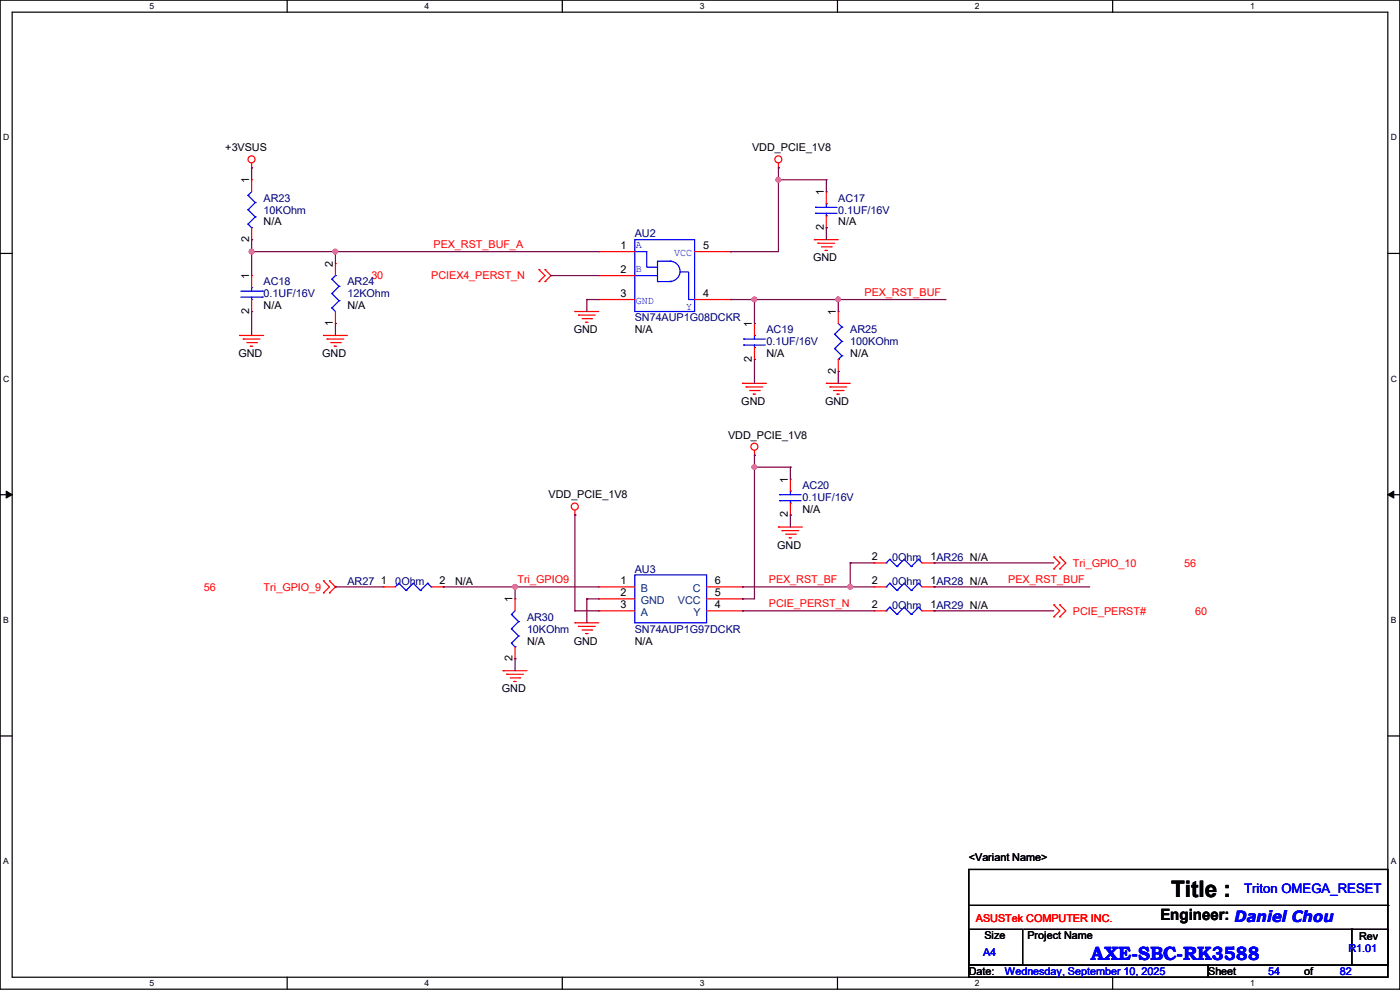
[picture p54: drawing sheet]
<svg xmlns="http://www.w3.org/2000/svg" width="297mm" height="210mm" viewBox="0 0 297 210" stroke-linecap="round" stroke-linejoin="round" font-family="sans-serif">
<defs><g id="words">
<text font-size="4.8" x="248.5" y="190.2">Title :</text>
<text font-size="4.1" fill="#00f" x="231.4" y="203.7">AXE-SBC-RK3588</text>
<text font-size="3.3" x="246.2" y="195.2">Engineer: Daniel Chou</text>
<text font-size="2.8" fill="#00f" x="263.9" y="189.5">Triton OMEGA_RESET</text>
<g font-size="2.3">
<text x="47.8" y="32.1">+3VSUS</text>
<text x="159.6" y="32.1">VDD_PCIE_1V8</text>
<text x="52.8" y="38.9" transform="rotate(-90 52.8 38.9)">1</text>
<text x="174.8" y="41.4" transform="rotate(-90 174.8 41.4)">1</text>
<text x="55.9" y="47.8">N/A</text>
<text x="177.8" y="47.8">N/A</text>
<text x="52.8" y="51.4" transform="rotate(-90 52.8 51.4)">2</text>
<text x="131.6" y="52.8">1</text>
<text x="149.1" y="52.8">5</text>
<text x="174.8" y="48.8" transform="rotate(-90 174.8 48.8)">2</text>
<text x="52.8" y="59.2" transform="rotate(-90 52.8 59.2)">1</text>
<text x="70.6" y="56.7" transform="rotate(-90 70.6 56.7)">2</text>
<text x="131.6" y="57.9">2</text>
<text x="172.5" y="55.5">GND</text>
<text x="55.9" y="65.6">N/A</text>
<text x="73.7" y="65.6">N/A</text>
<text x="131.6" y="63">3</text>
<text x="149.1" y="63">4</text>
<text x="52.8" y="66.6" transform="rotate(-90 52.8 66.6)">2</text>
<text x="70.6" y="69.1" transform="rotate(-90 70.6 69.1)">1</text>
<text x="121.7" y="70.7">GND</text>
<text x="134.7" y="70.7">N/A</text>
<text x="159.5" y="69.4" transform="rotate(-90 159.5 69.4)">1</text>
<text x="177.3" y="66.8" transform="rotate(-90 177.3 66.8)">1</text>
<text x="50.6" y="75.8">GND</text>
<text x="68.4" y="75.8">GND</text>
<text x="159.5" y="76.8" transform="rotate(-90 159.5 76.8)">2</text>
<text x="162.6" y="75.8">N/A</text>
<text x="180.4" y="75.8">N/A</text>
<text x="177.3" y="79.3" transform="rotate(-90 177.3 79.3)">2</text>
<text x="157.3" y="85.9">GND</text>
<text x="175.1" y="85.9">GND</text>
<text x="154.5" y="93">VDD_PCIE_1V8</text>
<text x="116.4" y="105.7">VDD_PCIE_1V8</text>
<text x="167.1" y="102.4" transform="rotate(-90 167.1 102.4)">1</text>
<text x="167.1" y="109.8" transform="rotate(-90 167.1 109.8)">2</text>
<text x="170.2" y="108.8">N/A</text>
<text x="164.9" y="116.4">GND</text>
<text x="185" y="118.9">2</text>
<text x="197.4" y="118.9">1AR26 N/A</text>
<text x="80.8" y="124">1</text>
<text x="93.3" y="124">2</text>
<text x="96.6" y="124">N/A</text>
<text x="131.6" y="124">1</text>
<text x="151.7" y="124">6</text>
<text x="185" y="124">2</text>
<text x="197.4" y="124">1AR28 N/A</text>
<text x="108.7" y="127.8" transform="rotate(-90 108.7 127.8)">1</text>
<text x="131.6" y="126.5">2</text>
<text x="131.6" y="129">3</text>
<text x="151.7" y="126.5">5</text>
<text x="151.7" y="129">4</text>
<text x="185" y="129">2</text>
<text x="197.4" y="129">1AR29 N/A</text>
<text x="111.8" y="136.7">N/A</text>
<text x="121.7" y="136.7">GND</text>
<text x="134.7" y="136.7">N/A</text>
<text x="108.7" y="140.3" transform="rotate(-90 108.7 140.3)">2</text>
<text x="106.5" y="146.9">GND</text>
<text x="205.5" y="182.7">&lt;Variant Name&gt;</text>
<text x="208.8" y="199.2">Size</text>
<text x="218" y="199.2">Project Name</text>
<text x="288.3" y="199.5">Rev</text>
<text x="205.5" y="206.8">Date:</text>
<text x="256.3" y="206.8">Sheet</text>
<text x="276.7" y="206.8">of</text>
</g>
<g font-size="2.3" fill="#000080">
<text x="55.9" y="42.8">AR23</text>
<text x="55.9" y="45.3">10KOhm</text>
<text x="177.8" y="42.8">AC17</text>
<text x="177.8" y="45.3">0.1UF/16V</text>
<text x="134.7" y="50.4">AU2</text>
<text x="55.9" y="60.5">AC18</text>
<text x="55.9" y="63.1">0.1UF/16V</text>
<text x="73.7" y="60.5">AR24</text>
<text x="73.7" y="63.1">12KOhm</text>
<text x="134.7" y="68.2">SN74AUP1G08DCKR</text>
<text x="162.6" y="70.7">AC19</text>
<text x="180.4" y="70.7">AR25</text>
<text x="162.6" y="73.2">0.1UF/16V</text>
<text x="180.4" y="73.2">100KOhm</text>
<text x="170.2" y="103.7">AC20</text>
<text x="170.2" y="106.3">0.1UF/16V</text>
<text x="189.3" y="119">0Ohm</text>
<text x="73.7" y="124">AR27</text>
<text x="83.9" y="124">0Ohm</text>
<text x="134.7" y="121.5">AU3</text>
<text x="189.3" y="124">0Ohm</text>
<text x="111.8" y="131.7">AR30</text>
<text x="189.3" y="129.1">0Ohm</text>
<text x="111.8" y="134.2">10KOhm</text>
<text x="134.7" y="134.2">SN74AUP1G97DCKR</text>
</g>
<g font-size="2.3" fill="#f00">
<text x="92" y="52.7">PEX_RST_BUF_A</text>
<text x="78.8" y="59.3">30</text>
<text x="91.5" y="59.3">PCIEX4_PERST_N</text>
<text x="183.4" y="62.8">PEX_RST_BUF</text>
<text x="43.2" y="125.3">56</text>
<text x="55.9" y="125.3">Tri_GPIO_9</text>
<text x="109.8" y="123.8">Tri_GPIO9</text>
<text x="163.1" y="123.8">PEX_RST_BF</text>
<text x="213.9" y="123.8">PEX_RST_BUF</text>
<text x="227.6" y="120.2">Tri_GPIO_10</text>
<text x="251.2" y="120.2">56</text>
<text x="163.1" y="128.9">PCIE_PERST_N</text>
<text x="227.6" y="130.4">PCIE_PERST#</text>
<text x="253.5" y="130.4">60</text>
<text x="207.1" y="195.7">ASUSTek COMPUTER INC.</text>
</g>
<g font-size="2.3" fill="#00f">
<text x="134.9" y="52.7">A</text>
<text x="134.9" y="57.8">B</text>
<text x="143" y="54.2">VCC</text>
<text x="134.9" y="64.4">GND</text>
<text x="145.6" y="65.7">Y</text>
<text x="208.6" y="202.8">A4</text>
<text x="286" y="202">R1.01</text>
<text x="213.2" y="206.8">Wednesday, September 10, 2025</text>
<text x="269" y="206.8">54</text>
<text x="284.3" y="206.8">82</text>
</g>
<g font-size="2.3" fill="#004080">
<text x="135.9" y="125.6">B</text>
<text x="147" y="125.6">C</text>
<text x="135.9" y="128.1">GND</text>
<text x="135.9" y="130.6">A</text>
<text x="143.8" y="128.1">VCC</text>
<text x="147.2" y="130.6">Y</text>
</g>
<g font-size="1.8">
<text x="31.7" y="1.9">5</text>
<text x="90.1" y="1.9">4</text>
<text x="148.5" y="1.9">3</text>
<text x="206.8" y="1.9">2</text>
<text x="265.2" y="1.9">1</text>
<text x=".7" y="29.8">D</text>
<text x="295.1" y="29.8">D</text>
<text x=".7" y="80.9">C</text>
<text x="295.1" y="80.9">C</text>
<text x=".7" y="132.1">B</text>
<text x="295.1" y="132.1">B</text>
<text x=".7" y="183.3">A</text>
<text x="295.1" y="183.3">A</text>
<text x="31.7" y="209.2">5</text>
<text x="90.1" y="209.2">4</text>
<text x="148.5" y="209.2">3</text>
<text x="206.8" y="209.2">2</text>
<text x="265.2" y="209.2">1</text>
</g>
</g></defs>
<path d="M0 0h297v209.8h-297zM2.6 2.6h291.8v204.7h-291.8z" fill="none" stroke="#000" stroke-width=".25"/>
<g fill="#fff">
<path d="M31.7 .3h1v2h-1z"/>
<path d="M31.7 207.6h1v1.9h-1z"/>
</g>
<path d="M60.9 0v2.6M60.9 207.3v2.5" fill="none" stroke="#000" stroke-width=".25"/>
<g fill="#fff">
<path d="M90.1 .3h1v2h-1z"/>
<path d="M90.1 207.6h1v1.9h-1z"/>
</g>
<path d="M119.3 0v2.6M119.3 207.3v2.5" fill="none" stroke="#000" stroke-width=".25"/>
<g fill="#fff">
<path d="M148.5 .3h.9v2h-.9z"/>
<path d="M148.5 207.6h.9v1.9h-.9z"/>
</g>
<path d="M177.7 0v2.6M177.7 207.3v2.5" fill="none" stroke="#000" stroke-width=".25"/>
<g fill="#fff">
<path d="M206.8 .3h1v2h-1z"/>
<path d="M206.8 207.6h1v1.9h-1z"/>
</g>
<path d="M236.1 0v2.6M236.1 207.3v2.5" fill="none" stroke="#000" stroke-width=".25"/>
<g fill="#fff">
<path d="M265.2 .3h1v2h-1z"/>
<path d="M265.2 207.6h1v1.9h-1z"/>
<path d="M.7 28.2h1.2v1.9h-1.2z"/>
<path d="M295.1 28.2h1.2v1.9h-1.2z"/>
<path d="M.7 79.3h1.2v2h-1.2z"/>
<path d="M295.1 79.3h1.2v2h-1.2z"/>
</g>
<path d="M0 53.8h2.6M294.4 53.8h2.6" fill="none" stroke="#000" stroke-width=".25"/>
<g fill="#fff">
<path d="M.7 130.5h1.2v2h-1.2z"/>
<path d="M295.1 130.5h1.1v2h-1.1z"/>
</g>
<path d="M0 104.9h2.6M294.4 104.9h2.6" fill="none" stroke="#000" stroke-width=".25"/>
<path d="M1.3 104.2l1.3 .7-1.3 .8zM294.4 104.9l1.3-.7v1.5z" fill="#000" stroke="#000" stroke-width=".21"/>
<g fill="#fff">
<path d="M.7 181.7h1.2v2h-1.2z"/>
<path d="M295.1 181.7h1.1v2h-1.1z"/>
</g>
<path d="M0 156.1h2.6M294.4 156.1h2.6M205.5 184.4h88.9v20.4h-88.9zM205.5 197.1h11.5v7.7h-11.5zM205.5 192.1h88.9M217.2 197.1h69.6M286.8 197.1h7.6v7.7h-7.6zM286.8 197.1h.1M294.4 192.1h.1M205.5 204.8h50.8v2.5h-50.8zM256.3 204.8h38.1v2.5h-38.1z" fill="none" stroke="#000" stroke-width=".25"/>
<g fill="none" stroke="#f00" stroke-width=".25">
<path d="M53.4 35.6h.1M53.4 38.1h.1M53.4 34.6v1M53.4 38.1v2.6M165.1 35.6h.1M165.1 34.6v1M53.4 50.8h.1M53.4 58.5h.1M53.4 48.3v2.5M53.4 58.5v2.5M71.2 55.9h.1M71.2 55.9v2.6"/>
<path d="M114.3 57.2h.1M114.3 59.7h.1M114.3 57.2l1.3 1.3-1.3 1.2M115.6 59.7h.1M115.6 57.2h.1M115.6 57.2l1.3 1.3-1.3 1.2M127 53.4h.1M127 58.5h.1M127 53.4h7.7M127 58.5h7.7M147.4 53.4h7.6M155 53.4h.1"/>
<path d="M172.8 50.8h.1M172.8 50.8h5M173.5 51.6h.1M173.5 51.6h3.6M174.3 52.4h2M175 53.1h.1M175 53.1h.6M175.3 40.7h.1M175.3 48.3h.1M175.3 40.7v2.5M175.3 45.8v2.5M176.3 52.4h.1"/>
<path d="M50.8 71.2h.1M50.8 71.2h5.1M51.6 71.9h.1M51.6 71.9h3.6M52.4 72.7h2M53.1 73.4h.1M53.1 73.4h.5M53.4 66.1h.1M53.4 63.5v2.6M54.4 72.7h.1M68.6 71.2h.1M68.6 71.2h5.1"/>
<path d="M69.4 71.9h.1M69.4 71.9h3.5M70.1 72.7h2.1M70.9 73.4h.1M70.9 73.4h.5M71.2 68.6h.1M71.2 66.1v2.5M72.2 72.7h.1M122 66.1h.1M122 66.1h5M122.7 66.8h.1M122.7 66.8h3.6"/>
<path d="M123.5 67.6h2M124.2 68.4h.1M124.2 68.4h.6M125.5 67.6h.1M127 63.5h.1M127 63.5h7.7M147.4 63.5h7.6M155 63.5h.1M160.1 68.6h.1M160.1 76.2h.1M160.1 68.6v2.6M160.1 73.7v2.5"/>
<path d="M177.8 66.1h.1M177.8 78.8h.1M177.8 66.1v2.5M177.8 76.2v2.6M157.5 81.3h.1M157.5 81.3h5.1M158.3 82.1h.1M158.3 82.1h3.5M159 82.8h2.1M159.8 83.6h.1M159.8 83.6h.5M160.1 96.6h.1"/>
<path d="M160.1 95.5v1.1M161.1 82.8h.1M175.3 81.3h.1M175.3 81.3h5.1M176.1 82.1h.1M176.1 82.1h3.5M176.8 82.8h2.1M177.6 83.6h.1M177.6 83.6h.5M178.9 82.8h.1M122 109.3h.1M122 108.2v1.1"/>
<path d="M165.1 111.8h.1M165.1 111.8h5.1M165.9 112.6h.1M165.9 112.6h3.6M166.7 113.3h2M167.4 114.1h.1M167.4 114.1h.5M167.7 101.6h.1M167.7 109.3h.1M167.7 101.6v2.6M167.7 106.7v2.6M168.7 113.3h.1"/>
<path d="M185.5 119.4h.1M185.5 119.4h2.5M195.6 119.4h2.6M198.2 119.4h.1M223.6 118.2h.1M223.6 118.2l1.2 1.2-1.2 1.3M224.8 118.2h.1M224.8 118.2l1.3 1.2-1.3 1.3M68.6 123.2h.1M68.6 125.8h.1M68.6 123.2l1.3 1.3-1.3 1.3M69.9 125.8h.1"/>
<path d="M69.9 123.2h.1M69.9 123.2l1.3 1.3-1.3 1.3M81.3 124.5h.1M81.3 124.5h2.6M91.5 124.5h2.5M94 124.5h.1M109.3 127h.1M109.3 139.7h.1M109.3 127v2.6M109.3 137.2v2.5M122 132.1h.1M122 132.1h5"/>
<path d="M122.7 132.9h.1M122.7 132.9h3.6M123.5 133.6h2M124.2 134.4h.1M124.2 134.4h.6M125.5 133.6h.1M127 124.5h.1M127 127h.1M127 129.6h.1M127 124.5h7.7M127 127h7.7M127 129.6h7.7"/>
<path d="M149.9 124.5h7.6M149.9 127h7.6M149.9 129.6h7.6M157.5 124.5h.1M157.5 127h.1M157.5 129.6h.1M185.5 124.5h.1M185.5 129.6h.1M185.5 124.5h2.5M185.5 129.6h2.5M195.6 124.5h2.6M195.6 129.6h2.6"/>
<path d="M198.2 124.5h.1M198.2 129.6h.1M223.6 120.7h.1M223.6 130.9h.1M223.6 128.3h.1M223.6 128.3l1.2 1.3-1.2 1.3M224.8 120.7h.1M224.8 130.9h.1M224.8 128.3h.1M224.8 128.3l1.3 1.3-1.3 1.3M106.7 142.3h.1M106.7 142.3h5.1"/>
<path d="M107.5 143h.1M107.5 143h3.5M108.2 143.8h2.1M109 144.6h.1M109 144.6h.5M110.3 143.8h.1"/>
<circle cx="53.4" cy="33.8" r=".74"/>
<circle cx="165.1" cy="33.8" r=".74"/>
<circle cx="160" cy="94.8" r=".74"/>
<circle cx="121.9" cy="107.5" r=".74"/>
</g>
<g fill="none" stroke="#00f" stroke-width=".25">
<path d="M52.6 47.5h.1M52.6 41.4h.1M52.6 44.5h.1M52.6 47.5l.8 .8M52.6 44.5l1.5 1.5M52.6 41.4l1.5 1.6M53.4 48.3h.1M53.4 40.7l-.8 .7M54.1 46h.1M54.1 43h.1M54.1 46l-1.5 1.5M54.1 43l-1.5 1.5"/>
<path d="M70.4 59.2h.1M70.4 59.2l1.5 1.5M71.2 58.5h.1M71.2 58.5l-.8 .7M134.7 50.8h12.7v15.3h-12.7zM134.7 53.4h2.5v3.3h2.3M134.7 58.5h4.8M139.5 59.7h.1M139.5 59.7h2.8M142 55.4a2.14 2.14 0 0 1 2.3 2.2 2.14 2.14 0 0 1-2.3 2.1M142.3 55.4h.1M142.3 59.7h.1"/>
<path d="M142.3 55.4h-2.8v4.3M144.3 57.7h1.8v5.8h1.3M173 44h.1M173 45.3h.1M173 44h4.6M173 45.3h4.6M175.3 43.2h.1M175.3 45.8h.1M175.3 43.2v.8M175.3 45.3v.5M51.1 61.8h4.6M51.1 63h4.6"/>
<path d="M53.4 61h.1M53.4 63.5h.1M53.4 61v.8M53.4 63v.5M55.7 61.8h.1M55.7 63h.1M70.4 65.3h.1M70.4 62.3h.1M70.4 65.3l.8 .8M70.4 62.3l1.5 1.5M71.9 60.7h.1M71.9 63.8h.1"/>
<path d="M71.9 60.7l-1.5 1.6M71.9 63.8l-1.5 1.5M157.8 71.9h.1M157.8 73.2h.1M157.8 71.9h4.5M157.8 73.2h4.5M160.1 71.2h.1M160.1 73.7h.1M160.1 71.2v.7M160.1 73.2v.5M177.1 74h.1M177.1 70.9h.1"/>
<path d="M177.1 74l1.5 1.5M177.1 70.9l1.5 1.5M177.8 76.2h.1M177.8 68.6l.8 .8M178.6 75.5h.1M178.6 69.4h.1M178.6 72.4h.1M178.6 75.5l-.8 .7M178.6 72.4l-1.5 1.6M178.6 69.4l-1.5 1.5M165.4 104.9h.1M165.4 106.2h.1"/>
<path d="M165.4 104.9h4.6M165.4 106.2h4.6M167.7 104.2h.1M167.7 106.7h.1M167.7 104.2v.7M167.7 106.2v.5M188 119.4h.1M188.8 118.7h.1M188.8 118.7l-.8 .7M188.8 118.7l1.5 1.5M191.8 118.7h.1M191.8 118.7l-1.5 1.5"/>
<path d="M191.8 118.7l1.5 1.5M194.9 118.7h.1M194.9 118.7l-1.6 1.5M194.9 118.7l.7 .7M84.6 123.7h.1M84.6 123.7l1.5 1.6M84.6 123.7l-.7 .8M86.1 125.3h.1M87.7 123.7h.1M87.7 123.7l1.5 1.6M87.7 123.7l-1.6 1.6M89.2 125.3h.1"/>
<path d="M90.7 123.7h.1M90.7 123.7l.8 .8M90.7 123.7l-1.5 1.6M91.5 124.5h.1M108.5 136.4h.1M108.5 130.3h.1M108.5 133.4h.1M108.5 136.4l.8 .8M108.5 133.4l1.5 1.5M108.5 130.3l1.5 1.6M109.3 137.2h.1M109.3 129.6l-.8 .7"/>
<path d="M110 134.9h.1M110 131.9h.1M110 134.9l-1.5 1.5M110 131.9l-1.5 1.5M134.7 122h15.2v10.1h-15.2zM188 124.5h.1M188 129.6h.1M188.8 123.7h.1M188.8 128.8h.1M188.8 123.7l-.8 .8M188.8 123.7l1.5 1.6M188.8 128.8l-.8 .8"/>
<path d="M188.8 128.8l1.5 1.5M190.3 125.3h.1M190.3 130.3h.1M190.3 120.2h.1M191.8 123.7h.1M191.8 128.8h.1M191.8 123.7l-1.5 1.6M191.8 123.7l1.5 1.6M191.8 128.8l-1.5 1.5M191.8 128.8l1.5 1.5M193.3 125.3h.1M193.3 130.3h.1"/>
<path d="M193.3 120.2h.1M194.9 123.7h.1M194.9 128.8h.1M194.9 123.7l-1.6 1.6M194.9 123.7l.7 .8M194.9 128.8l-1.6 1.5M194.9 128.8l.7 .8"/>
</g>
<g fill="none" stroke="#800040" stroke-width=".25">
<path d="M53.4 35.6h.1M53.4 35.6v2.5M165.1 35.6h.1M165.1 38.1h.1M165.1 35.6v17.8h-10.1M165.1 38.1h10.2M175.3 38.1h.1M175.3 38.1v2.6M53.4 50.8h.1M53.4 53.4h.1M53.4 50.8v7.7M53.4 53.4h73.6"/>
<path d="M71.2 53.4h.1M71.2 53.4v2.5M116.9 58.5h.1M116.9 58.5h10.1M155 53.4h.1M175.3 48.3h.1M175.3 48.3v2.5M53.4 66.1h.1M53.4 66.1v5.1M71.2 68.6h.1M71.2 68.6v2.6M124.5 63.5h.1"/>
<path d="M124.5 63.5v2.6M124.5 63.5h2.5M155 63.5h.1M155 63.5h45.7M160.1 63.5h.1M160.1 76.2h.1M160.1 63.5v5.1M160.1 76.2v5.1M177.8 63.5h.1M177.8 78.8h.1M177.8 63.5v2.6M177.8 78.8v2.5"/>
<path d="M160.1 96.6h.1M160.1 99.1h.1M160.1 96.6v30.4h-2.6M160.1 99.1h7.6M167.7 99.1h.1M167.7 99.1v2.5M122 109.3h.1M122 109.3v20.3M167.7 109.3h.1M167.7 109.3v2.5M180.4 119.4h.1M180.4 119.4v5.1"/>
<path d="M180.4 119.4h5.1M198.2 119.4h.1M198.2 119.4h25.4M71.2 124.5h.1M71.2 124.5h10.1M94 124.5h.1M94 124.5h33M109.3 124.5h.1M109.3 139.7h.1M109.3 124.5v2.5M109.3 139.7v2.6M122 129.6h.1"/>
<path d="M122 129.6h5M124.5 127h.1M124.5 127v5.1M124.5 127h2.5M157.5 124.5h.1M157.5 127h.1M157.5 129.6h.1M157.5 124.5h28M157.5 129.6h28M180.4 124.5h.1M198.2 124.5h.1M198.2 129.6h.1"/>
<path d="M198.2 124.5h33M198.2 129.6h25.4"/>
</g>
<g fill="#f0f" stroke="#f0f" stroke-width=".25">
<circle cx="53.4" cy="53.4" r=".49"/>
<circle cx="71.1" cy="53.4" r=".49"/>
<circle cx="160" cy="63.5" r=".49"/>
<circle cx="177.8" cy="63.5" r=".49"/>
<circle cx="180.4" cy="124.5" r=".49"/>
<circle cx="109.2" cy="124.5" r=".49"/>
<circle cx="165.1" cy="38.1" r=".49"/>
<circle cx="160" cy="99.1" r=".49"/>
</g>
<use href="#words"/>
</svg>
